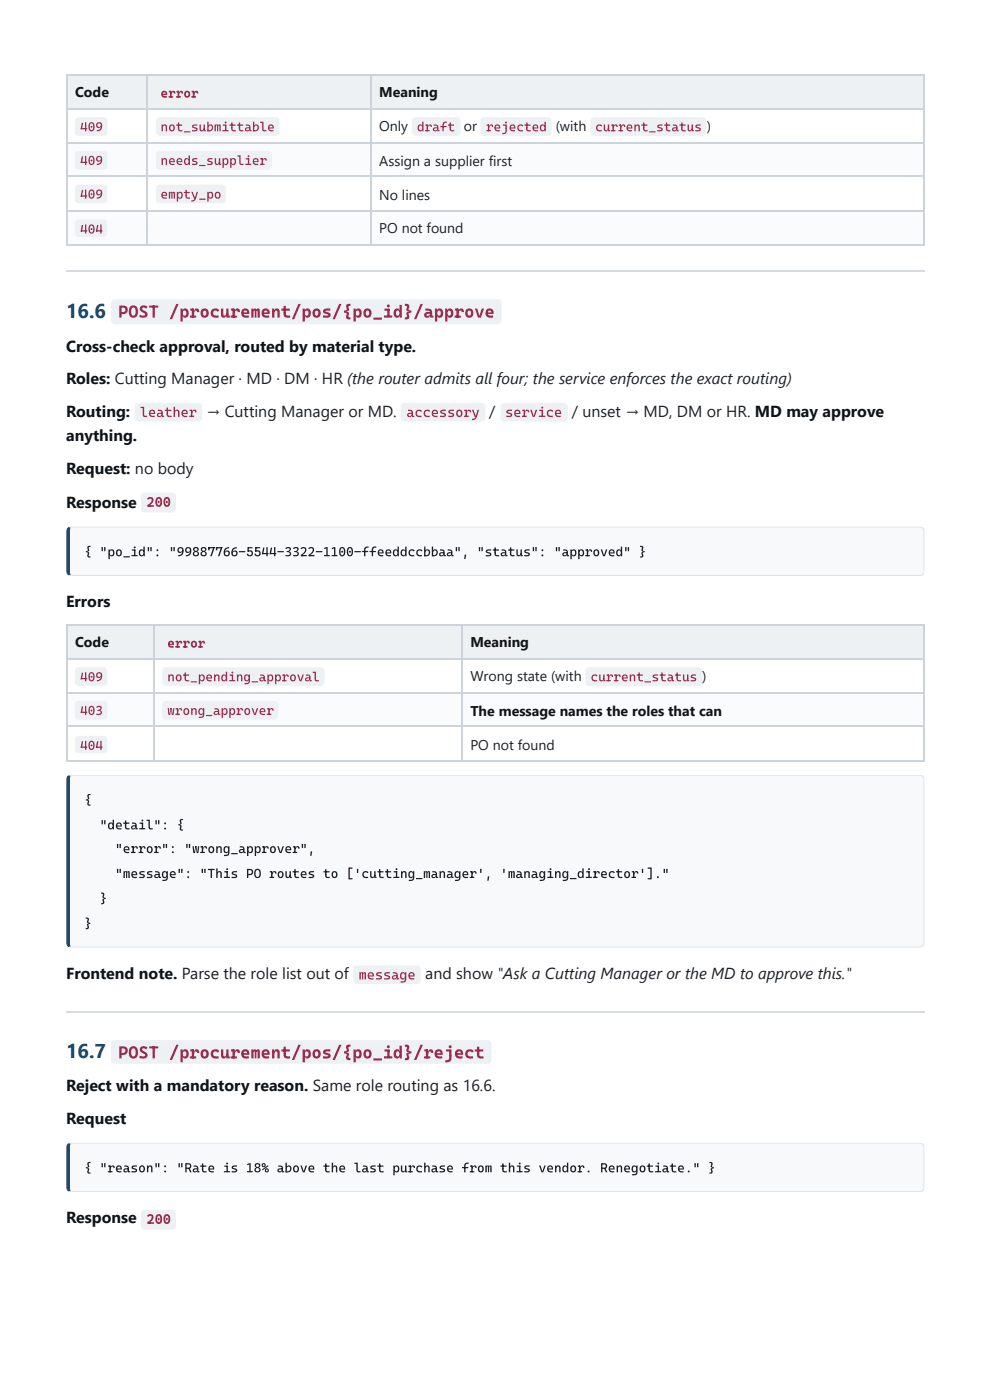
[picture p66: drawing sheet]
<svg xmlns="http://www.w3.org/2000/svg" width="210mm" height="297mm" viewBox="0 0 210 297" stroke-linecap="round" stroke-linejoin="round" font-family="sans-serif">
<defs><g id="words">
<g font-size="4.2" fill="#1a4a6e">
<text x="14" y="67.5">16.6</text>
<text x="14" y="224.4">16.7</text>
</g>
<g font-size="3.7" fill="#9c2a4d">
<text x="25" y="67.4">POST /procurement/pos/{po_id}/approve</text>
<text x="25" y="224.5">POST /procurement/pos/{po_id}/reject</text>
</g>
<g font-size="3.4" fill="#0f1419">
<text x="14" y="74.6">Cross-check approval, routed by material type.</text>
<text x="14" y="81.5">Roles: Cutting Manager · MD · DM · HR (the router admits all four; the service enforces the exact routing)</text>
<text x="14" y="88.4">Routing:</text>
<text x="14" y="93.7">anything.</text>
<text x="14" y="100.5">Request: no body</text>
<text x="14" y="107.7">Response</text>
<text x="14" y="128.9">Errors</text>
<text x="14" y="207.7">Frontend note. Parse the role list out of</text>
<text x="14" y="231.5">Reject with a mandatory reason. Same role routing as 16.6.</text>
<text x="14" y="238.4">Request</text>
<text x="14" y="259.6">Response</text>
</g>
<g font-size="3.4" fill="#1c2024">
<text x="43.8" y="88.4">→ Cutting Manager or MD.</text>
<text x="103.7" y="88.4">/</text>
<text x="121.2" y="88.4">/ unset → MD, DM or HR. MD may approve</text>
<text x="90.2" y="207.7">and show &quot;Ask a Cutting Manager or the MD to approve this.&quot;</text>
</g>
<g font-size="3" fill="#0f1419">
<text x="15.9" y="20.6">Code</text>
<text x="80.4" y="20.6">Meaning</text>
<text x="15.9" y="137.3">Code</text>
<text x="99.7" y="137.3">Meaning</text>
<text x="99.7" y="151.9">The message names the roles that can</text>
</g>
<g font-size="3" fill="#1c2024">
<text x="80.4" y="27.8">Only</text>
<text x="98.3" y="27.8">or</text>
<text x="117.8" y="27.8">(with</text>
<text x="149.8" y="27.8">)</text>
<text x="80.4" y="35.2">Assign a supplier first</text>
<text x="80.4" y="42.3">No lines</text>
<text x="80.4" y="49.5">PO not found</text>
<text x="99.7" y="144.5">Wrong state (with</text>
<text x="99.7" y="159">PO not found</text>
</g>
<g font-size="2.9" fill="#9c2a4d">
<text x="29.7" y="88.5">leather</text>
<text x="86.2" y="88.5">accessory</text>
<text x="107.1" y="88.5">service</text>
<text x="31.1" y="107.5">200</text>
<text x="76" y="207.8">message</text>
<text x="31.1" y="259.6">200</text>
</g>
<g font-size="2.8" fill="#9c2a4d">
<text x="34" y="20.7">error</text>
<text x="17" y="27.8">409</text>
<text x="34" y="27.8">not_submittable</text>
<text x="88.4" y="27.8">draft</text>
<text x="103" y="27.8">rejected</text>
<text x="126.2" y="27.8">current_status</text>
<text x="17" y="35">409</text>
<text x="34" y="35">needs_supplier</text>
<text x="17" y="42.1">409</text>
<text x="34" y="42.1">empty_po</text>
<text x="17" y="49.5">404</text>
<text x="35.5" y="137.4">error</text>
<text x="17" y="144.5">409</text>
<text x="35.5" y="144.5">not_pending_approval</text>
<text x="125.2" y="144.5">current_status )</text>
<text x="17" y="151.7">403</text>
<text x="35.5" y="151.7">wrong_approver</text>
<text x="17" y="159.1">404</text>
</g>
<g font-size="2.8" fill="#1c2024">
<text x="17.9" y="118">{ &quot;po_id&quot;: &quot;99887766-5544-3322-1100-ffeeddccbbaa&quot;, &quot;status&quot;: &quot;approved&quot; }</text>
<text x="17.9" y="170.7">{</text>
<text x="21.1" y="175.9">&quot;detail&quot;: {</text>
<text x="24.4" y="181">&quot;error&quot;: &quot;wrong_approver&quot;,</text>
<text x="21.1" y="191.6">}</text>
<text x="24.4" y="186.3">&quot;message&quot;: &quot;This PO routes to ['cutting_manager', 'managing_director'].&quot;</text>
<text x="17.9" y="196.8">}</text>
<text x="17.9" y="248.7">{ &quot;reason&quot;: &quot;Rate is 18% above the last purchase from this vendor. Renegotiate.&quot; }</text>
</g>
</g></defs>
<g fill="#eef1f4">
<path d="M14.3 16.1h16.9v7.2h-16.9z"/>
<path d="M31.2 16.1h47.4v7.2h-47.4z"/>
<path d="M78.6 16.1h117.5v7.2h-117.5z"/>
</g>
<g fill="#fafbfc">
<path d="M14.3 30.4h16.9v7.2h-16.9z"/>
<path d="M31.2 30.4h47.4v7.2h-47.4z"/>
<path d="M78.6 30.4h117.5v7.2h-117.5z"/>
<path d="M14.3 44.7h16.9v7.2h-16.9z"/>
<path d="M31.2 44.7h47.4v7.2h-47.4z"/>
<path d="M78.6 44.7h117.5v7.2h-117.5z"/>
</g>
<path d="M14 16h182.1M14.2 15.9v36.2M31.1 15.9v36.2M78.7 15.9v36.2M195.9 15.9v36.2M14 23.2h182.1M14 30.3h182.1M14 37.4h182.1M14 44.8h182.1M14 52h182.1" fill="none" stroke="#ccd3da" stroke-width=".26"/>
<path d="M14 57.5h182.1" fill="none" stroke="#d5dbe1" stroke-width=".26"/>
<path d="M14.7 111.9l.4-.1h179.9a.92 .92 0 0 1 .9 .9v8.5a.93 .93 0 0 1-.9 .9h-179.9a.83 .83 0 0 1-.7-.9v-8.5z" fill="#f7f9fb"/>
<g fill="#dde3e9">
<path d="M14 111.7h182.1v.7h-182.1z"/>
<path d="M14 121.5h182.1v.7h-182.1z"/>
<path d="M195.3 111.7h.8v10.5h-.8z"/>
</g>
<path d="M14 111.7h1.1v10.5h-1.1z" fill="#1a4a6e"/>
<g fill="#eef1f4">
<path d="M14.3 132.8h18.2v7.2h-18.2z"/>
<path d="M32.5 132.8h65.4v7.2h-65.4z"/>
<path d="M97.9 132.8h98.2v7.2h-98.2z"/>
</g>
<g fill="#fafbfc">
<path d="M14.3 147.1h18.2v7.2h-18.2z"/>
<path d="M32.5 147.1h65.4v7.2h-65.4z"/>
<path d="M97.9 147.1h98.2v7.2h-98.2z"/>
</g>
<path d="M14 132.7h182.1M14 139.8h182.1M14.2 132.6v29.1M32.7 132.6v29.1M98 132.6v29.1M195.9 132.6v29.1M14 147h182.1M14 154.1h182.1M14 161.5h182.1" fill="none" stroke="#ccd3da" stroke-width=".26"/>
<path d="M14.7 164.6l.4-.2h179.9a.92 .92 0 0 1 .9 1v34.6a.93 .93 0 0 1-.9 1h-179.9a.83 .83 0 0 1-.7-1v-34.6z" fill="#f7f9fb"/>
<g fill="#dde3e9">
<path d="M14 164.3h182.1v.7h-182.1z"/>
<path d="M14 200.4h182.1v.7h-182.1z"/>
<path d="M195.3 164.3h.8v36.8h-.8z"/>
</g>
<path d="M14 164.3h1.1v36.8h-1.1z" fill="#1a4a6e"/>
<path d="M14 214.7h182.1" fill="none" stroke="#d5dbe1" stroke-width=".26"/>
<path d="M14.7 242.6l.4-.1h179.9a.92 .92 0 0 1 .9 .9v8.5a.93 .93 0 0 1-.9 .9h-179.9a.83 .83 0 0 1-.7-.9v-8.5z" fill="#f7f9fb"/>
<g fill="#dde3e9">
<path d="M14 242.4h182.1v.7h-182.1z"/>
<path d="M14 252.2h182.1v.7h-182.1z"/>
<path d="M195.3 242.4h.8v10.5h-.8z"/>
</g>
<path d="M14 242.4h1.1v10.5h-1.1z" fill="#1a4a6e"/>
<g fill="#eef1f4">
<path d="M33.3 18l.6-.3h8.4a.79 .79 0 0 1 .8 .8v2.4a.8 .8 0 0 1-.8 .8h-8.4a.8 .8 0 0 1-.8-.8v-2.4z"/>
<path d="M16.1 25.1l.6-.2h5.3a.79 .79 0 0 1 .8 .8v2.3a.8 .8 0 0 1-.8 .8h-5.3a.8 .8 0 0 1-.8-.8v-2.3z"/>
<path d="M33.3 25.1l.6-.2h24.6a.79 .79 0 0 1 .8 .8v2.3a.8 .8 0 0 1-.8 .8h-24.6a.8 .8 0 0 1-.8-.8v-2.3z"/>
<path d="M87.5 25.1l.6-.2h8.7a.79 .79 0 0 1 .8 .8v2.3a.8 .8 0 0 1-.8 .8h-8.7a.8 .8 0 0 1-.8-.8v-2.3z"/>
<path d="M102.1 25.1l.6-.2h13.5a.79 .79 0 0 1 .7 .8v2.3a.8 .8 0 0 1-.7 .8h-13.5a.8 .8 0 0 1-.8-.8v-2.3z"/>
<path d="M125.4 25.1l.5-.2h23.1a.79 .79 0 0 1 .8 .8v2.3a.8 .8 0 0 1-.8 .8h-23.1a.8 .8 0 0 1-.8-.8v-2.3z"/>
<path d="M16.1 32.2l.6-.2h5.3a.79 .79 0 0 1 .8 .8v2.4a.79 .79 0 0 1-.8 .8h-5.3a.79 .79 0 0 1-.8-.8v-2.4z"/>
<path d="M33.3 32.2l.6-.2h23a.79 .79 0 0 1 .8 .8v2.4a.79 .79 0 0 1-.8 .8h-23a.79 .79 0 0 1-.8-.8v-2.4z"/>
<path d="M16.1 39.4l.6-.2h5.3a.79 .79 0 0 1 .8 .8v2.3a.8 .8 0 0 1-.8 .8h-5.3a.8 .8 0 0 1-.8-.8v-2.3z"/>
<path d="M33.3 39.4l.6-.2h13.2a.79 .79 0 0 1 .8 .8v2.3a.8 .8 0 0 1-.8 .8h-13.2a.8 .8 0 0 1-.8-.8v-2.3z"/>
<path d="M16.1 46.8l.6-.2h5.3a.79 .79 0 0 1 .8 .8v2.1a.8 .8 0 0 1-.8 .8h-5.3a.8 .8 0 0 1-.8-.8v-2.1z"/>
<path d="M23.8 63.7l.5-.2h81.3a.79 .79 0 0 1 .8 .8v3.7a.8 .8 0 0 1-.8 .8h-81.3a.8 .8 0 0 1-.8-.8v-3.7z"/>
<path d="M28.8 85.7l.6-.2h12.7a.79 .79 0 0 1 .8 .8v2.3a.8 .8 0 0 1-.8 .8h-12.7a.8 .8 0 0 1-.8-.8v-2.3z"/>
<path d="M85.2 85.7l.5-.2h16.4a.79 .79 0 0 1 .8 .8v2.3a.8 .8 0 0 1-.8 .8h-16.4a.8 .8 0 0 1-.8-.8v-2.3z"/>
<path d="M106.3 85.7l.6-.2h12.7a.79 .79 0 0 1 .8 .8v2.3a.8 .8 0 0 1-.8 .8h-12.7a.8 .8 0 0 1-.8-.8v-2.3z"/>
<path d="M30.1 104.7l.6-.2h5.8a.79 .79 0 0 1 .8 .8v2.6a.8 .8 0 0 1-.8 .8h-5.8a.8 .8 0 0 1-.8-.8v-2.6z"/>
<path d="M34.6 134.6l.6-.2h8.7a.79 .79 0 0 1 .8 .8v2.4a.8 .8 0 0 1-.8 .8h-8.7a.8 .8 0 0 1-.8-.8v-2.4z"/>
<path d="M16.1 141.8l.6-.2h5.3a.79 .79 0 0 1 .8 .7v2.4a.8 .8 0 0 1-.8 .8h-5.3a.8 .8 0 0 1-.8-.8v-2.4z"/>
<path d="M34.6 141.8l.6-.2h32.8a.79 .79 0 0 1 .8 .7v2.4a.8 .8 0 0 1-.8 .8h-32.8a.8 .8 0 0 1-.8-.8v-2.4z"/>
<path d="M124.3 141.8l.6-.2h23.3a.79 .79 0 0 1 .8 .7v2.4a.8 .8 0 0 1-.8 .8h-23.3a.8 .8 0 0 1-.8-.8v-2.4z"/>
<path d="M16.1 148.9l.6-.2h5.3a.79 .79 0 0 1 .8 .8v2.4a.8 .8 0 0 1-.8 .8h-5.3a.8 .8 0 0 1-.8-.8v-2.4z"/>
<path d="M34.6 148.9l.6-.2h23a.79 .79 0 0 1 .8 .8v2.4a.8 .8 0 0 1-.8 .8h-23a.8 .8 0 0 1-.8-.8v-2.4z"/>
<path d="M16.1 156.3l.6-.2h5.3a.79 .79 0 0 1 .8 .8v2.1a.8 .8 0 0 1-.8 .8h-5.3a.8 .8 0 0 1-.8-.8v-2.1z"/>
<path d="M75.1 205l.6-.2h12.7a.79 .79 0 0 1 .8 .8v2.4a.8 .8 0 0 1-.8 .8h-12.7a.8 .8 0 0 1-.8-.8v-2.4z"/>
<path d="M23.8 220.9l.5-.2h79.2a.79 .79 0 0 1 .7 .8v3.4a.8 .8 0 0 1-.7 .8h-79.2a.8 .8 0 0 1-.8-.8v-3.4z"/>
<path d="M30.1 256.9l.6-.3h5.8a.79 .79 0 0 1 .8 .8v2.7a.8 .8 0 0 1-.8 .8h-5.8a.8 .8 0 0 1-.8-.8v-2.7z"/>
</g>
<use href="#words"/>
</svg>
